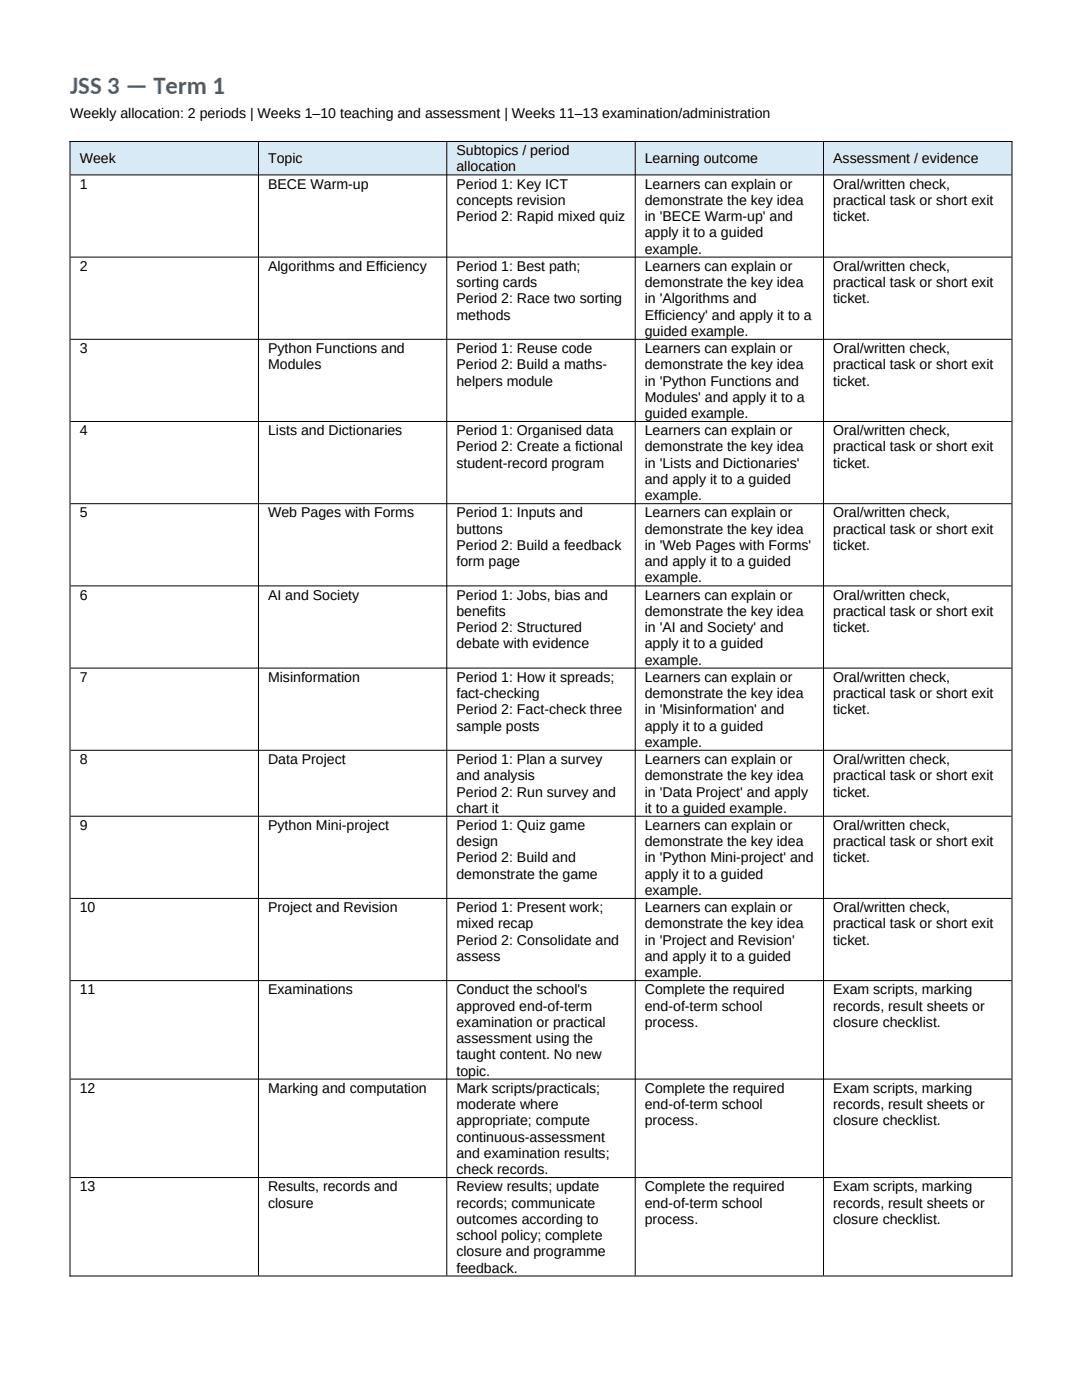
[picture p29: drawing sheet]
<svg xmlns="http://www.w3.org/2000/svg" width="216mm" height="279mm" viewBox="0 0 216 279" stroke-linecap="round" stroke-linejoin="round" font-family="sans-serif">
<defs><g id="words">
<text font-size="4.9" fill="#365f91" x="14" y="18.7">JSS 3 — Term 1</text>
<g font-size="2.8">
<text x="14" y="23.5">Weekly allocation: 2 periods | Weeks 1–10 teaching and assessment | Weeks 11–13 examination/administration</text>
<text x="15.9" y="32.6">Week</text>
<text x="53.5" y="32.6">Topic</text>
<text x="91.1" y="31">Subtopics / period</text>
<text x="91.1" y="34.2">allocation</text>
<text x="128.7" y="32.6">Learning outcome</text>
<text x="166.3" y="32.6">Assessment / evidence</text>
<text x="15.9" y="37.6">1</text>
<text x="53.5" y="37.6">BECE Warm-up</text>
<text x="91.1" y="37.6">Period 1: Key ICT</text>
<text x="91.1" y="40.9">concepts revision</text>
<text x="128.7" y="37.6">Learners can explain or</text>
<text x="128.7" y="40.9">demonstrate the key idea</text>
<text x="166.3" y="37.6">Oral/written check,</text>
<text x="166.3" y="40.9">practical task or short exit</text>
<text x="91.1" y="44.1">Period 2: Rapid mixed quiz</text>
<text x="128.7" y="44.1">in 'BECE Warm-up' and</text>
<text x="128.7" y="47.4">apply it to a guided</text>
<text x="166.3" y="44.1">ticket.</text>
<text x="128.7" y="50.6">example.</text>
<text x="15.9" y="54">2</text>
<text x="53.5" y="54">Algorithms and Efficiency</text>
<text x="91.1" y="54">Period 1: Best path;</text>
<text x="91.1" y="57.3">sorting cards</text>
<text x="128.7" y="54">Learners can explain or</text>
<text x="128.7" y="57.3">demonstrate the key idea</text>
<text x="166.3" y="54">Oral/written check,</text>
<text x="166.3" y="57.3">practical task or short exit</text>
<text x="91.1" y="60.5">Period 2: Race two sorting</text>
<text x="91.1" y="63.8">methods</text>
<text x="128.7" y="60.5">in 'Algorithms and</text>
<text x="128.7" y="63.8">Efficiency' and apply it to a</text>
<text x="166.3" y="60.5">ticket.</text>
<text x="15.9" y="70.4">3</text>
<text x="53.5" y="70.4">Python Functions and</text>
<text x="91.1" y="70.4">Period 1: Reuse code</text>
<text x="128.7" y="67">guided example.</text>
<text x="128.7" y="70.4">Learners can explain or</text>
<text x="166.3" y="70.4">Oral/written check,</text>
<text x="53.5" y="73.7">Modules</text>
<text x="91.1" y="73.7">Period 2: Build a maths-</text>
<text x="91.1" y="76.9">helpers module</text>
<text x="128.7" y="73.7">demonstrate the key idea</text>
<text x="128.7" y="76.9">in 'Python Functions and</text>
<text x="166.3" y="73.7">practical task or short exit</text>
<text x="166.3" y="76.9">ticket.</text>
<text x="128.7" y="80.2">Modules' and apply it to a</text>
<text x="128.7" y="83.4">guided example.</text>
<text x="15.9" y="86.9">4</text>
<text x="53.5" y="86.9">Lists and Dictionaries</text>
<text x="91.1" y="86.9">Period 1: Organised data</text>
<text x="128.7" y="86.9">Learners can explain or</text>
<text x="166.3" y="86.9">Oral/written check,</text>
<text x="91.1" y="90.1">Period 2: Create a fictional</text>
<text x="91.1" y="93.3">student-record program</text>
<text x="128.7" y="90.1">demonstrate the key idea</text>
<text x="128.7" y="93.3">in 'Lists and Dictionaries'</text>
<text x="166.3" y="90.1">practical task or short exit</text>
<text x="166.3" y="93.3">ticket.</text>
<text x="128.7" y="96.6">and apply it to a guided</text>
<text x="128.7" y="99.8">example.</text>
<text x="15.9" y="103.3">5</text>
<text x="53.5" y="103.3">Web Pages with Forms</text>
<text x="91.1" y="103.3">Period 1: Inputs and</text>
<text x="91.1" y="106.5">buttons</text>
<text x="128.7" y="103.3">Learners can explain or</text>
<text x="128.7" y="106.5">demonstrate the key idea</text>
<text x="166.3" y="103.3">Oral/written check,</text>
<text x="166.3" y="106.5">practical task or short exit</text>
<text x="91.1" y="109.7">Period 2: Build a feedback</text>
<text x="91.1" y="113">form page</text>
<text x="128.7" y="109.7">in 'Web Pages with Forms'</text>
<text x="128.7" y="113">and apply it to a guided</text>
<text x="166.3" y="109.7">ticket.</text>
<text x="15.9" y="119.7">6</text>
<text x="53.5" y="119.7">AI and Society</text>
<text x="91.1" y="119.7">Period 1: Jobs, bias and</text>
<text x="128.7" y="116.2">example.</text>
<text x="128.7" y="119.7">Learners can explain or</text>
<text x="166.3" y="119.7">Oral/written check,</text>
<text x="91.1" y="122.9">benefits</text>
<text x="128.7" y="122.9">demonstrate the key idea</text>
<text x="166.3" y="122.9">practical task or short exit</text>
<text x="91.1" y="126.2">Period 2: Structured</text>
<text x="91.1" y="129.4">debate with evidence</text>
<text x="128.7" y="126.2">in 'AI and Society' and</text>
<text x="128.7" y="129.4">apply it to a guided</text>
<text x="166.3" y="126.2">ticket.</text>
<text x="15.9" y="136.1">7</text>
<text x="53.5" y="136.1">Misinformation</text>
<text x="91.1" y="136.1">Period 1: How it spreads;</text>
<text x="128.7" y="132.6">example.</text>
<text x="128.7" y="136.1">Learners can explain or</text>
<text x="166.3" y="136.1">Oral/written check,</text>
<text x="91.1" y="139.3">fact-checking</text>
<text x="91.1" y="142.6">Period 2: Fact-check three</text>
<text x="128.7" y="139.3">demonstrate the key idea</text>
<text x="128.7" y="142.6">in 'Misinformation' and</text>
<text x="166.3" y="139.3">practical task or short exit</text>
<text x="166.3" y="142.6">ticket.</text>
<text x="91.1" y="145.8">sample posts</text>
<text x="128.7" y="145.8">apply it to a guided</text>
<text x="128.7" y="149">example.</text>
<text x="15.9" y="152.5">8</text>
<text x="53.5" y="152.5">Data Project</text>
<text x="91.1" y="152.5">Period 1: Plan a survey</text>
<text x="91.1" y="155.7">and analysis</text>
<text x="128.7" y="152.5">Learners can explain or</text>
<text x="128.7" y="155.7">demonstrate the key idea</text>
<text x="166.3" y="152.5">Oral/written check,</text>
<text x="166.3" y="155.7">practical task or short exit</text>
<text x="91.1" y="159">Period 2: Run survey and</text>
<text x="128.7" y="159">in 'Data Project' and apply</text>
<text x="166.3" y="159">ticket.</text>
<text x="15.9" y="165.6">9</text>
<text x="53.5" y="165.6">Python Mini-project</text>
<text x="91.1" y="162.2">chart it</text>
<text x="91.1" y="165.6">Period 1: Quiz game</text>
<text x="128.7" y="162.2">it to a guided example.</text>
<text x="128.7" y="165.6">Learners can explain or</text>
<text x="166.3" y="165.6">Oral/written check,</text>
<text x="91.1" y="168.9">design</text>
<text x="91.1" y="172.1">Period 2: Build and</text>
<text x="128.7" y="168.9">demonstrate the key idea</text>
<text x="128.7" y="172.1">in 'Python Mini-project' and</text>
<text x="166.3" y="168.9">practical task or short exit</text>
<text x="166.3" y="172.1">ticket.</text>
<text x="91.1" y="175.4">demonstrate the game</text>
<text x="128.7" y="175.4">apply it to a guided</text>
<text x="128.7" y="178.6">example.</text>
<text x="15.9" y="182">10</text>
<text x="53.5" y="182">Project and Revision</text>
<text x="91.1" y="182">Period 1: Present work;</text>
<text x="91.1" y="185.3">mixed recap</text>
<text x="128.7" y="182">Learners can explain or</text>
<text x="128.7" y="185.3">demonstrate the key idea</text>
<text x="166.3" y="182">Oral/written check,</text>
<text x="166.3" y="185.3">practical task or short exit</text>
<text x="91.1" y="188.5">Period 2: Consolidate and</text>
<text x="91.1" y="191.8">assess</text>
<text x="128.7" y="188.5">in 'Project and Revision'</text>
<text x="128.7" y="191.8">and apply it to a guided</text>
<text x="166.3" y="188.5">ticket.</text>
<text x="128.7" y="195">example.</text>
<text x="15.9" y="198.4">11</text>
<text x="53.5" y="198.4">Examinations</text>
<text x="91.1" y="198.4">Conduct the school's</text>
<text x="91.1" y="201.7">approved end-of-term</text>
<text x="128.7" y="198.4">Complete the required</text>
<text x="128.7" y="201.7">end-of-term school</text>
<text x="166.3" y="198.4">Exam scripts, marking</text>
<text x="166.3" y="201.7">records, result sheets or</text>
<text x="91.1" y="204.9">examination or practical</text>
<text x="91.1" y="208.2">assessment using the</text>
<text x="128.7" y="204.9">process.</text>
<text x="166.3" y="204.9">closure checklist.</text>
<text x="91.1" y="211.4">taught content. No new</text>
<text x="91.1" y="214.7">topic.</text>
<text x="15.9" y="218.1">12</text>
<text x="53.5" y="218.1">Marking and computation</text>
<text x="91.1" y="218.1">Mark scripts/practicals;</text>
<text x="91.1" y="221.3">moderate where</text>
<text x="128.7" y="218.1">Complete the required</text>
<text x="128.7" y="221.3">end-of-term school</text>
<text x="166.3" y="218.1">Exam scripts, marking</text>
<text x="166.3" y="221.3">records, result sheets or</text>
<text x="91.1" y="224.6">appropriate; compute</text>
<text x="91.1" y="227.8">continuous-assessment</text>
<text x="128.7" y="224.6">process.</text>
<text x="166.3" y="224.6">closure checklist.</text>
<text x="91.1" y="231.1">and examination results;</text>
<text x="15.9" y="237.7">13</text>
<text x="53.5" y="237.7">Results, records and</text>
<text x="91.1" y="234.3">check records.</text>
<text x="91.1" y="237.7">Review results; update</text>
<text x="128.7" y="237.7">Complete the required</text>
<text x="166.3" y="237.7">Exam scripts, marking</text>
<text x="53.5" y="241">closure</text>
<text x="91.1" y="241">records; communicate</text>
<text x="91.1" y="244.2">outcomes according to</text>
<text x="128.7" y="241">end-of-term school</text>
<text x="128.7" y="244.2">process.</text>
<text x="166.3" y="241">records, result sheets or</text>
<text x="166.3" y="244.2">closure checklist.</text>
<text x="91.1" y="247.5">school policy; complete</text>
<text x="91.1" y="250.7">closure and programme</text>
<text x="91.1" y="254">feedback.</text>
</g>
</g></defs>
<g fill="#d9eaf7">
<path d="M14 28.2h37.6v6.6h-37.6z" fill-rule="evenodd"/>
<path d="M51.6 28.2h37.5v6.6h-37.5z" fill-rule="evenodd"/>
<path d="M89.1 28.2h37.6v6.6h-37.6z" fill-rule="evenodd"/>
<path d="M126.8 28.2h37.5v6.6h-37.5z" fill-rule="evenodd"/>
<path d="M164.3 28.2h37.6v6.6h-37.6z" fill-rule="evenodd"/>
<path d="M14 28.2h37.6v6.6h-37.6z" fill-rule="evenodd"/>
<path d="M51.6 28.2h37.5v6.6h-37.5z" fill-rule="evenodd"/>
<path d="M89.1 28.2h37.6v6.6h-37.6z" fill-rule="evenodd"/>
<path d="M126.8 28.2h37.5v6.6h-37.5z" fill-rule="evenodd"/>
<path d="M164.3 28.2h37.6v6.6h-37.6z" fill-rule="evenodd"/>
</g>
<g fill="none" stroke="#000" stroke-width=".2">
<path d="M13.9 28.2h188.1M14 28.2v226.5M14.1 34.9h187.7M51.6 28.3v226.3M89.1 28.3v226.3M126.8 28.3v226.3M164.3 28.3v226.3M201.9 28.2v226.5M14.1 51.3h187.7M14.1 67.7h187.7M14.1 84.1h187.7M14.1 100.5h187.7"/>
<path d="M14.1 116.9h187.7M14.1 133.3h187.7M14.1 149.7h187.7M14.1 162.9h187.7M14.1 179.3h187.7M14.1 195.7h187.7M14.1 215.4h187.7M14.1 235h187.7M13.9 254.7h188.1"/>
</g>
<use href="#words"/>
</svg>
